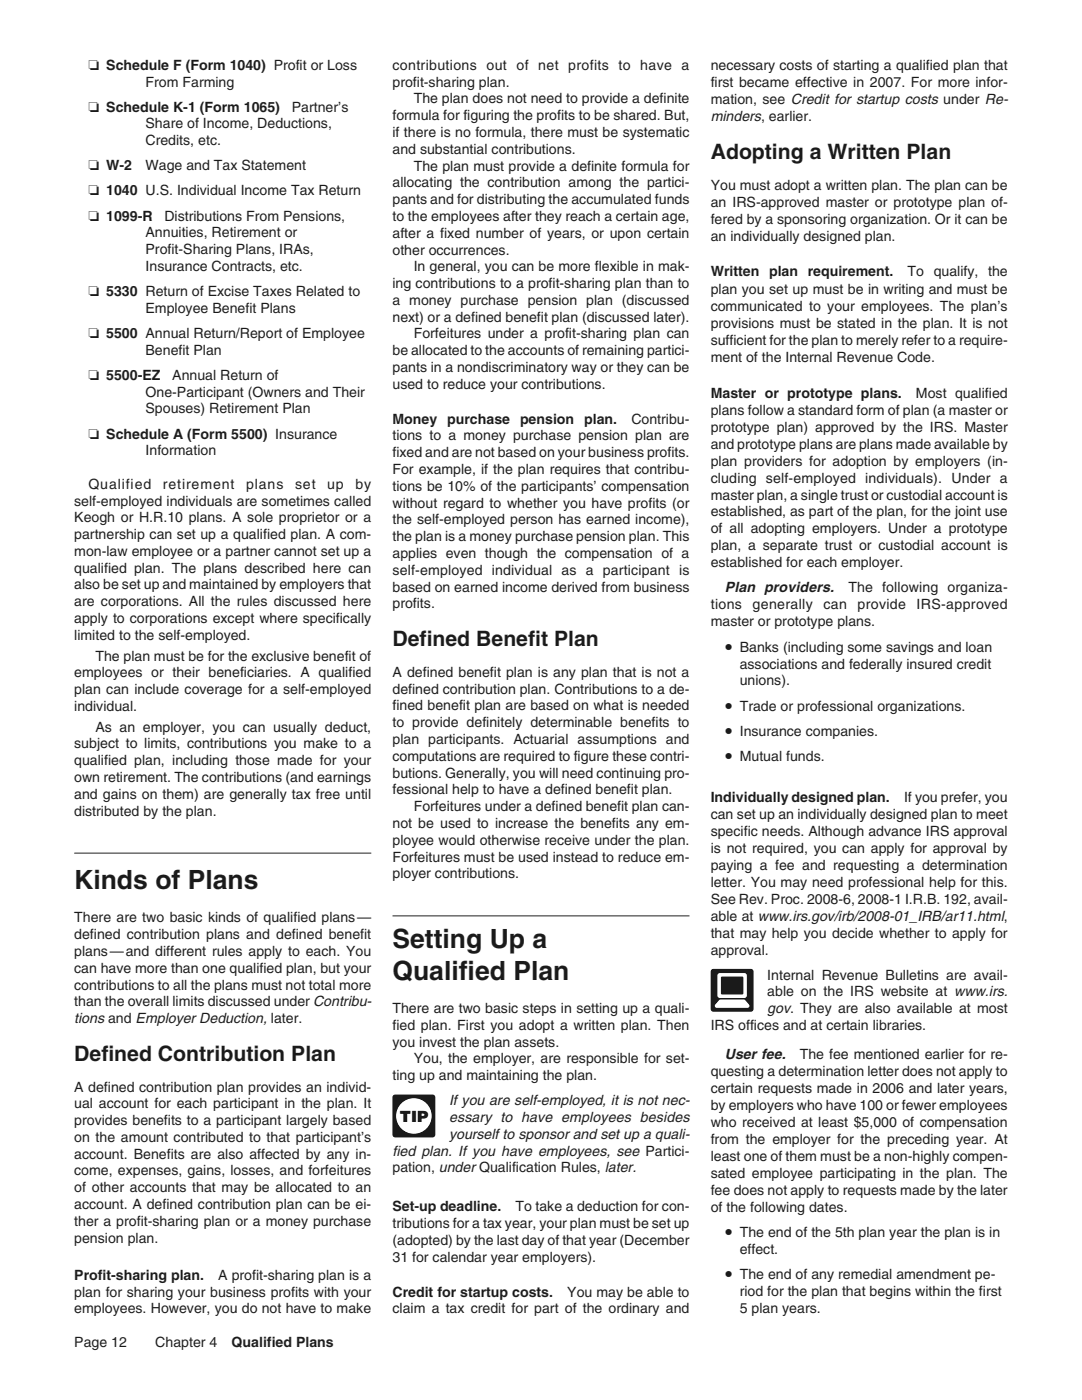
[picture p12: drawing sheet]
<svg xmlns="http://www.w3.org/2000/svg" width="216mm" height="279mm" viewBox="0 0 216 279" stroke-linecap="round" stroke-linejoin="round" font-family="sans-serif">
<defs><g id="words">
<g font-size="5.3" fill="#231f20">
<text x="14.8" y="177.5">Kinds of Plans</text>
<text x="78.3" y="189.2">Setting Up a</text>
<text x="78.3" y="195.6">Qualified Plan</text>
</g>
<g font-size="4.2" fill="#231f20">
<text x="141.8" y="31.8">Adopting a Written Plan</text>
<text x="78.3" y="129">Defined Benefit Plan</text>
<text x="14.8" y="211.8">Defined Contribution Plan</text>
</g>
<g font-size="3.4" fill="#231f20">
<text x="144.6" y="130">•</text>
<text x="144.6" y="141.8">•</text>
<text x="144.6" y="146.8">•</text>
<text x="144.6" y="151.8">•</text>
<text x="144.6" y="246.9">•</text>
<text x="144.6" y="255.3">•</text>
</g>
<text font-size="3.1" x="79.8" y="223.9">TIP</text>
<g font-size="2.8" fill="#231f20">
<text x="17.6" y="13.9">❏ Schedule F (Form 1040) Profit or Loss</text>
<text x="29" y="17.3">From Farming</text>
<text x="78.3" y="13.9">contributions out of net profits to have a</text>
<text x="78.3" y="17.3">profit-sharing plan.</text>
<text x="141.8" y="13.9">necessary costs of starting a qualified plan that</text>
<text x="141.8" y="17.4">first became effective in 2007. For more infor-</text>
<text x="17.6" y="22.3">❏ Schedule K-1 (Form 1065)</text>
<text x="58.2" y="22.3">Partner’s</text>
<text x="78.3" y="24">formula for figuring the profits to be shared. But,</text>
<text x="82.5" y="20.6">The plan does not need to provide a definite</text>
<text x="141.8" y="20.8">mation, see Credit for startup costs under Re-</text>
<text x="29" y="25.6">Share of Income, Deductions,</text>
<text x="29" y="29">Credits, etc.</text>
<text x="78.3" y="27.3">if there is no formula, there must be systematic</text>
<text x="141.8" y="24.2">minders, earlier.</text>
<text x="17.6" y="34">❏ W-2</text>
<text x="29" y="34">Wage and Tax Statement</text>
<text x="78.3" y="30.7">and substantial contributions.</text>
<text x="82.5" y="34">The plan must provide a definite formula for</text>
<text x="17.6" y="39">❏ 1040 U.S. Individual Income Tax Return</text>
<text x="78.3" y="37.4">allocating the contribution among the partici-</text>
<text x="78.3" y="40.7">pants and for distributing the accumulated funds</text>
<text x="141.8" y="37.8">You must adopt a written plan. The plan can be</text>
<text x="141.8" y="41.3">an IRS-approved master or prototype plan of-</text>
<text x="17.6" y="44">❏ 1099-R</text>
<text x="29" y="47.4">Annuities, Retirement or</text>
<text x="32.8" y="44">Distributions From Pensions,</text>
<text x="78.3" y="44.1">to the employees after they reach a certain age,</text>
<text x="78.3" y="47.4">after a fixed number of years, or upon certain</text>
<text x="141.8" y="44.7">fered by a sponsoring organization. Or it can be</text>
<text x="29" y="50.7">Profit-Sharing Plans, IRAs,</text>
<text x="78.3" y="50.8">other occurrences.</text>
<text x="141.8" y="48.1">an individually designed plan.</text>
<text x="17.6" y="59.1">❏ 5330 Return of Excise Taxes Related to</text>
<text x="29" y="54.1">Insurance Contracts, etc.</text>
<text x="78.3" y="57.5">ing contributions to a profit-sharing plan than to</text>
<text x="82.5" y="54.1">In general, you can be more flexible in mak-</text>
<text x="141.8" y="55.2">Written plan requirement.</text>
<text x="141.8" y="58.6">plan you set up must be in writing and must be</text>
<text x="181.1" y="55.2">To qualify, the</text>
<text x="29" y="62.4">Employee Benefit Plans</text>
<text x="78.3" y="60.8">a money purchase pension plan (discussed</text>
<text x="78.3" y="64.2">next) or a defined benefit plan (discussed later).</text>
<text x="141.8" y="62">communicated to your employees. The plan’s</text>
<text x="141.8" y="65.4">provisions must be stated in the plan. It is not</text>
<text x="17.6" y="67.4">❏ 5500 Annual Return/Report of Employee</text>
<text x="29" y="70.8">Benefit Plan</text>
<text x="78.3" y="70.9">be allocated to the accounts of remaining partici-</text>
<text x="82.5" y="67.6">Forfeitures under a profit-sharing plan can</text>
<text x="141.8" y="68.9">sufficient for the plan to merely refer to a require-</text>
<text x="17.6" y="75.8">❏ 5500-EZ</text>
<text x="34.4" y="75.8">Annual Return of</text>
<text x="78.3" y="74.3">pants in a nondiscriminatory way or they can be</text>
<text x="78.3" y="77.6">used to reduce your contributions.</text>
<text x="141.8" y="72.3">ment of the Internal Revenue Code.</text>
<text x="29" y="79.2">One-Participant (Owners and Their</text>
<text x="29" y="82.5">Spouses) Retirement Plan</text>
<text x="141.8" y="79.3">Master or prototype plans.</text>
<text x="141.8" y="82.8">plans follow a standard form of plan (a master or</text>
<text x="182.8" y="79.3">Most qualified</text>
<text x="17.6" y="87.5">❏ Schedule A (Form 5500) Insurance</text>
<text x="78.3" y="84.6">Money</text>
<text x="78.3" y="87.9">tions to a money purchase pension plan are</text>
<text x="89.2" y="84.6">purchase</text>
<text x="103.8" y="84.6">pension</text>
<text x="116.6" y="84.6">plan.</text>
<text x="126" y="84.6">Contribu-</text>
<text x="141.8" y="86.1">prototype plan) approved by the IRS. Master</text>
<text x="141.8" y="89.5">and prototype plans are plans made available by</text>
<text x="29" y="90.9">Information</text>
<text x="78.3" y="91.3">fixed and are not based on your business profits.</text>
<text x="78.3" y="94.6">For example, if the plan requires that contribu-</text>
<text x="141.8" y="92.9">plan providers for adoption by employers (in-</text>
<text x="14.8" y="100.9">self-employed individuals are sometimes called</text>
<text x="17.6" y="97.5">Qualified</text>
<text x="32.5" y="97.5">retirement</text>
<text x="49.1" y="97.5">plans</text>
<text x="58.9" y="97.5">set</text>
<text x="65.3" y="97.5">up</text>
<text x="70.9" y="97.5">by</text>
<text x="78.3" y="98">tions be 10% of the participants’ compensation</text>
<text x="78.3" y="101.3">without regard to whether you have profits (or</text>
<text x="141.8" y="96.3">cluding self-employed individuals). Under a</text>
<text x="141.8" y="99.7">master plan, a single trust or custodial account is</text>
<text x="14.8" y="104.2">Keogh or H.R.10 plans. A sole proprietor or a</text>
<text x="14.8" y="107.6">partnership can set up a qualified plan. A com-</text>
<text x="78.3" y="104.7">the self-employed person has earned income),</text>
<text x="141.8" y="103.1">established, as part of the plan, for the joint use</text>
<text x="141.8" y="106.5">of all adopting employers. Under a prototype</text>
<text x="14.8" y="110.9">mon-law employee or a partner cannot set up a</text>
<text x="78.3" y="108">the plan is a money purchase pension plan. This</text>
<text x="78.3" y="111.4">applies even though the compensation of a</text>
<text x="141.8" y="109.8">plan, a separate trust or custodial account is</text>
<text x="141.8" y="113.2">established for each employer.</text>
<text x="14.8" y="114.3">qualified plan. The plans described here can</text>
<text x="14.8" y="117.6">also be set up and maintained by employers that</text>
<text x="78.3" y="114.7">self-employed individual as a participant is</text>
<text x="78.3" y="118.1">based on earned income derived from business</text>
<text x="144.6" y="118.2">Plan providers.</text>
<text x="169.3" y="118.2">The following organiza-</text>
<text x="14.8" y="121">are corporations. All the rules discussed here</text>
<text x="14.8" y="124.3">apply to corporations except where specifically</text>
<text x="78.3" y="121.4">profits.</text>
<text x="141.8" y="121.6">tions</text>
<text x="141.8" y="125">master or prototype plans.</text>
<text x="150.2" y="121.6">generally</text>
<text x="164.3" y="121.6">can</text>
<text x="171.1" y="121.6">provide</text>
<text x="182.9" y="121.6">IRS-approved</text>
<text x="14.8" y="127.7">limited to the self-employed.</text>
<text x="19" y="131.8">The plan must be for the exclusive benefit of</text>
<text x="147.6" y="130">Banks (including some savings and loan</text>
<text x="14.8" y="135.2">employees or their beneficiaries. A qualified</text>
<text x="78.3" y="135.1">A defined benefit plan is any plan that is not a</text>
<text x="147.6" y="133.4">associations and federally insured credit</text>
<text x="147.6" y="136.8">unions).</text>
<text x="14.8" y="138.5">plan can include coverage for a self-employed</text>
<text x="14.8" y="141.9">individual.</text>
<text x="78.3" y="138.4">defined contribution plan. Contributions to a de-</text>
<text x="78.3" y="141.8">fined benefit plan are based on what is needed</text>
<text x="147.6" y="141.8">Trade or professional organizations.</text>
<text x="14.8" y="149.4">subject to limits, contributions you make to a</text>
<text x="19" y="146">As an employer, you can usually deduct,</text>
<text x="78.3" y="148.5">plan participants. Actuarial assumptions and</text>
<text x="78.3" y="145.1">to provide definitely determinable benefits to</text>
<text x="147.6" y="146.8">Insurance companies.</text>
<text x="14.8" y="152.7">qualified plan, including those made for your</text>
<text x="78.3" y="151.8">computations are required to figure these contri-</text>
<text x="78.3" y="155.2">butions. Generally, you will need continuing pro-</text>
<text x="147.6" y="151.8">Mutual funds.</text>
<text x="14.8" y="156.1">own retirement. The contributions (and earnings</text>
<text x="14.8" y="159.4">and gains on them) are generally tax free until</text>
<text x="78.3" y="158.5">fessional help to have a defined benefit plan.</text>
<text x="82.5" y="161.9">Forfeitures under a defined benefit plan can-</text>
<text x="141.8" y="160">Individually designed plan.</text>
<text x="180.4" y="160">If you prefer, you</text>
<text x="14.8" y="162.8">distributed by the plan.</text>
<text x="78.3" y="165.2">not be used to increase the benefits any em-</text>
<text x="141.8" y="163.4">can set up an individually designed plan to meet</text>
<text x="141.8" y="166.8">specific needs. Although advance IRS approval</text>
<text x="78.3" y="168.6">ployee would otherwise receive under the plan.</text>
<text x="78.3" y="171.9">Forfeitures must be used instead to reduce em-</text>
<text x="141.8" y="170.2">is not required, you can apply for approval by</text>
<text x="141.8" y="173.6">paying a fee and requesting a determination</text>
<text x="78.3" y="175.3">ployer contributions.</text>
<text x="141.8" y="176.9">letter. You may need professional help for this.</text>
<text x="14.8" y="184.1">There are two basic kinds of qualified plans—</text>
<text x="141.8" y="180.3">See Rev. Proc. 2008-6, 2008-1 I.R.B. 192, avail-</text>
<text x="141.8" y="183.7">able at www.irs.gov/irb/2008-01_IRB/ar11.html,</text>
<text x="14.8" y="187.4">defined contribution plans and defined benefit</text>
<text x="14.8" y="190.8">plans—and different rules apply to each. You</text>
<text x="141.8" y="187.1">that may help you decide whether to apply for</text>
<text x="141.8" y="190.5">approval.</text>
<text x="14.8" y="194.1">can have more than one qualified plan, but your</text>
<text x="14.8" y="197.5">contributions to all the plans must not total more</text>
<text x="153.1" y="195.5">Internal Revenue Bulletins are avail-</text>
<text x="14.8" y="200.8">than the overall limits discussed under Contribu-</text>
<text x="78.3" y="202.2">There are two basic steps in setting up a quali-</text>
<text x="153.1" y="198.9">able on the IRS website at www.irs.</text>
<text x="153.1" y="202.2">gov. They are also available at most</text>
<text x="14.8" y="204.2">tions and Employer Deduction, later.</text>
<text x="78.3" y="205.5">fied plan. First you adopt a written plan. Then</text>
<text x="78.3" y="208.9">you invest the plan assets.</text>
<text x="141.8" y="205.6">IRS offices and at certain libraries.</text>
<text x="78.3" y="215.6">ting up and maintaining the plan.</text>
<text x="82.5" y="212.2">You, the employer, are responsible for set-</text>
<text x="141.8" y="214.8">questing a determination letter does not apply to</text>
<text x="144.6" y="211.4">User fee.</text>
<text x="159.6" y="211.4">The fee mentioned earlier for re-</text>
<text x="14.8" y="217.8">A defined contribution plan provides an individ-</text>
<text x="14.8" y="221.2">ual account for each participant in the plan. It</text>
<text x="89.6" y="220.6">If you are self-employed, it is not nec-</text>
<text x="141.8" y="218.2">certain requests made in 2006 and later years,</text>
<text x="141.8" y="221.5">by employers who have 100 or fewer employees</text>
<text x="14.8" y="224.5">provides benefits to a participant largely based</text>
<text x="14.8" y="227.9">on the amount contributed to that participant’s</text>
<text x="89.6" y="223.9">essary to have employees besides</text>
<text x="89.6" y="227.3">yourself to sponsor and set up a quali-</text>
<text x="141.8" y="224.9">who received at least $5,000 of compensation</text>
<text x="14.8" y="231.2">account. Benefits are also affected by any in-</text>
<text x="78.3" y="230.6">fied plan. If you have employees, see Partici-</text>
<text x="78.3" y="234">pation, underQualification Rules, later.</text>
<text x="141.8" y="228.3">from the employer for the preceding year. At</text>
<text x="141.8" y="231.7">least one of them must be a non-highly compen-</text>
<text x="14.8" y="234.6">come, expenses, gains, losses, and forfeitures</text>
<text x="14.8" y="237.9">of other accounts that may be allocated to an</text>
<text x="141.8" y="235.1">sated employee participating in the plan. The</text>
<text x="141.8" y="238.5">fee does not apply to requests made by the later</text>
<text x="14.8" y="241.3">account. A defined contribution plan can be ei-</text>
<text x="14.8" y="244.6">ther a profit-sharing plan or a money purchase</text>
<text x="78.3" y="241.8">Set-up deadline.</text>
<text x="78.3" y="245.1">tributions for a tax year, your plan must be set up</text>
<text x="102.9" y="241.8">To take a deduction for con-</text>
<text x="141.8" y="241.9">of the following dates.</text>
<text x="14.8" y="248">pension plan.</text>
<text x="78.3" y="248.5">(adopted) by the last day of that year (December</text>
<text x="78.3" y="251.8">31 for calendar year employers).</text>
<text x="147.6" y="250.3">effect.</text>
<text x="147.6" y="246.9">The end of the 5th plan year the plan is in</text>
<text x="14.8" y="255.4">Profit-sharing plan.</text>
<text x="43.5" y="255.4">A profit-sharing plan is a</text>
<text x="147.6" y="255.3">The end of any remedial amendment pe-</text>
<text x="14.8" y="258.8">plan for sharing your business profits with your</text>
<text x="14.8" y="262.1">employees. However, you do not have to make</text>
<text x="78.3" y="258.8">Credit for startup costs.</text>
<text x="78.3" y="262.1">claim a tax credit for part of the ordinary and</text>
<text x="113.2" y="258.8">You may be able to</text>
<text x="147.6" y="258.7">riod for the plan that begins within the first</text>
<text x="147.6" y="262">5 plan years.</text>
<text x="14.8" y="268.8">Page 12</text>
<text x="31" y="268.8">Chapter 4</text>
<text x="46.2" y="268.8">Qualified Plans</text>
</g>
</g></defs>
<path d="M14.8 170.3h59.3M78.3 182.8h59.3" fill="none" stroke="#231f20" stroke-width=".2"/>
<path d="M141.9 193.6l.5-.2h7.7l.3 .5-.1 7.7-.5 .3-7.7-.1-.3-.4z" fill="#000"/>
<path d="M143.2 194.4l.4-.2 5.2 .1 .2 .4v4.2l-.4 .3-5.2-.1-.3-.4z" fill="#fff"/>
<path d="M143.9 195h4.4v3.4h-4.4z" fill="#000"/>
<path d="M143.5 199.6l.3-.1h4.6l1.1 1a.4 .4 0 0 1 0 .4 .4 .4 0 0 1-.3 .2h-6.2a.4 .4 0 0 1-.4-.2 .4 .4 0 0 1 .1-.4z" fill="#fff"/>
<path d="M78.4 218.7l.5-.3 7.7 .1 .3 .5-.1 7.7-.5 .3-7.7-.1-.3-.4z" fill="#000"/>
<circle cx="82.6" cy="222.7" r="3.6" fill="#fff"/>
<use href="#words"/>
</svg>
